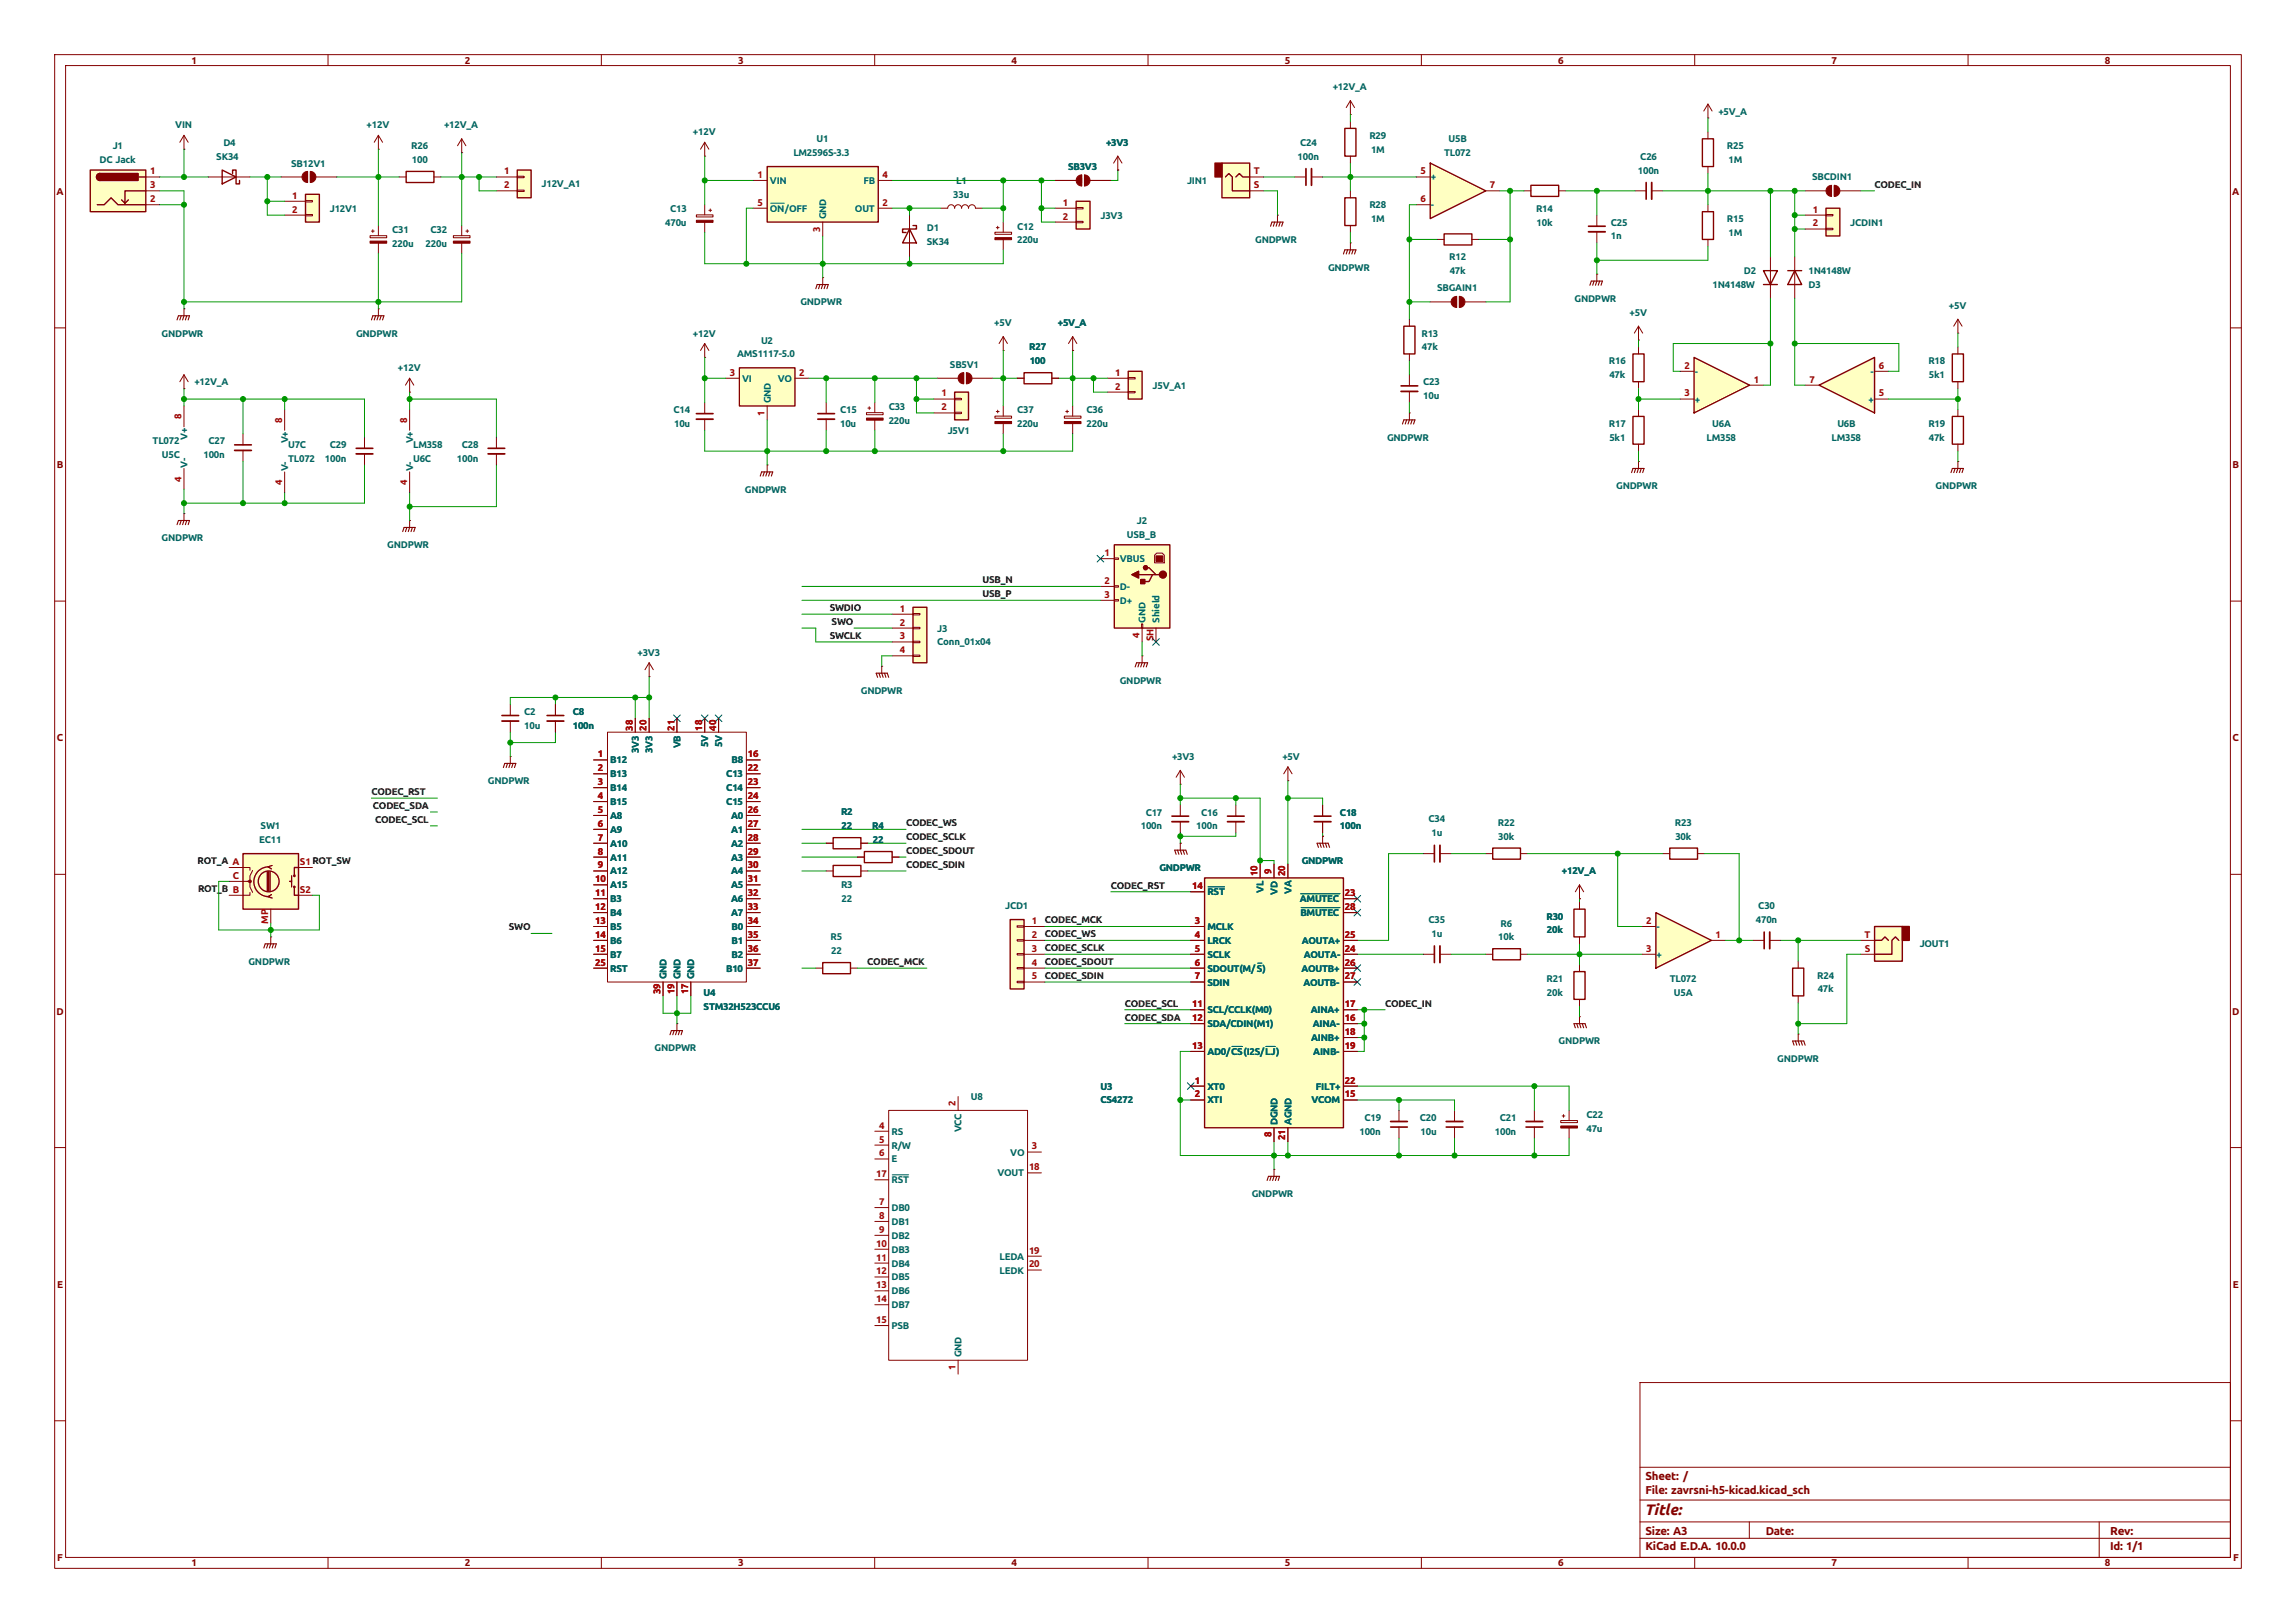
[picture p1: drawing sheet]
<svg xmlns="http://www.w3.org/2000/svg" width="420mm" height="297mm" viewBox="0 0 420 297" stroke-linecap="round" stroke-linejoin="round" font-family="sans-serif">
<defs><g id="words">
<text font-size="2.8" fill="#840000" x="301" y="277.3">Title:</text>
<g font-size="2.1" fill="#840000">
<text x="301" y="273.5">File: zavrsni-h5-kicad.kicad_sch</text>
<text x="301" y="270.8">Sheet: /</text>
<text x="301" y="280.9">Size: A3</text>
<text x="323" y="280.9">Date:</text>
<text x="386" y="280.9">Rev:</text>
<text x="301" y="283.7">KiCad E.D.A. 10.0.0</text>
<text x="386" y="283.7">Id: 1/1</text>
</g>
<g font-size="1.8" fill="#840000">
<text x="35" y="11.7">1</text>
<text x="85" y="11.7">2</text>
<text x="135" y="11.7">3</text>
<text x="185" y="11.7">4</text>
<text x="235" y="11.7">5</text>
<text x="285" y="11.7">6</text>
<text x="335" y="11.7">7</text>
<text x="385" y="11.7">8</text>
<text x="10.3" y="35.7">A</text>
<text x="408.3" y="35.7">A</text>
<text x="10.4" y="85.7">B</text>
<text x="408.4" y="85.7">B</text>
<text x="10.4" y="135.7">C</text>
<text x="408.4" y="135.7">C</text>
<text x="10.3" y="185.7">D</text>
<text x="408.3" y="185.7">D</text>
<text x="10.4" y="235.7">E</text>
<text x="408.4" y="235.7">E</text>
<text x="10.5" y="285.7">F</text>
<text x="35" y="286.7">1</text>
<text x="85" y="286.7">2</text>
<text x="135" y="286.7">3</text>
<text x="185" y="286.7">4</text>
<text x="235" y="286.7">5</text>
<text x="285" y="286.7">6</text>
<text x="335" y="286.7">7</text>
<text x="385" y="286.7">8</text>
<text x="408.5" y="285.7">F</text>
</g>
<g font-size="1.8" fill="#006464">
<text x="243.8" y="16.5">+12V_A</text>
<text x="32.1" y="23.5">VIN</text>
<text x="67.1" y="23.5">+12V</text>
<text x="81.2" y="23.5">+12V_A</text>
<text x="314.3" y="21">+5V_A</text>
<text x="18.2" y="29.8">DC Jack</text>
<text x="20.6" y="27.3">J1</text>
<text x="39.6" y="29.2">SK34</text>
<text x="40.9" y="26.7">D4</text>
<text x="75.2" y="27.3">R26</text>
<text x="75.3" y="29.8">100</text>
<text x="126.8" y="24.8">+12V</text>
<text x="145.1" y="28.6">LM2596S-3.3</text>
<text x="149.4" y="26">U1</text>
<text x="202.3" y="26.7">+3V3</text>
<text x="237.4" y="29.2">100n</text>
<text x="237.8" y="26.7">C24</text>
<text x="250.5" y="25.4">R29</text>
<text x="250.8" y="27.9">1M</text>
<text x="264.2" y="28.6">TL072</text>
<text x="265" y="26">U5B</text>
<text x="300" y="29.2">C26</text>
<text x="315.9" y="27.3">R25</text>
<text x="316.2" y="29.8">1M</text>
<text x="53.3" y="30.5">SB12V1</text>
<text x="99.1" y="34.3">J12V_A1</text>
<text x="140.8" y="33.7">VIN</text>
<text x="157.9" y="33.7">FB</text>
<text x="174.9" y="33.7">L1</text>
<text x="195.4" y="31.1">SB3V3</text>
<text x="217.1" y="33.7">JIN1</text>
<text x="261.7" y="33">+</text>
<text x="299.6" y="31.8">100n</text>
<text x="331.5" y="33">SBCDIN1</text>
<text x="60.3" y="38.7">J12V1</text>
<text x="121.7" y="41.4">470u</text>
<text x="122.6" y="38.8">C13</text>
<text x="140.8" y="38.7">ON/OFF</text>
<text x="151.1" y="40.1" transform="rotate(-90 151.1 40.1)">GND</text>
<text x="156.4" y="38.7">OUT</text>
<text x="174.4" y="36.2">33u</text>
<text x="201.3" y="40">J3V3</text>
<text x="250.5" y="38.1">R28</text>
<text x="250.8" y="40.6">1M</text>
<text x="261.7" y="38.1">-</text>
<text x="281" y="38.7">R14</text>
<text x="281.1" y="41.3">10k</text>
<text x="294.6" y="41.3">C25</text>
<text x="315.9" y="40.6">R15</text>
<text x="338.5" y="41.3">JCDIN1</text>
<text x="71.8" y="45.2">220u</text>
<text x="71.8" y="42.6">C31</text>
<text x="77.9" y="45.2">220u</text>
<text x="78.8" y="42.6">C32</text>
<text x="169.5" y="42.2">D1</text>
<text x="169.5" y="44.8">SK34</text>
<text x="186.1" y="44.5">220u</text>
<text x="186.1" y="42">C12</text>
<text x="229.6" y="44.5">GNDPWR</text>
<text x="265.1" y="47.6">R12</text>
<text x="294.6" y="43.8">1n</text>
<text x="316.2" y="43.2">1M</text>
<text x="242.9" y="49.5">GNDPWR</text>
<text x="262.9" y="53.3">SBGAIN1</text>
<text x="265.2" y="50.2">47k</text>
<text x="313.3" y="52.7">1N4148W</text>
<text x="319" y="50.2">D2</text>
<text x="330.8" y="52.7">D3</text>
<text x="330.8" y="50.2">1N4148W</text>
<text x="146.4" y="55.9">GNDPWR</text>
<text x="181.9" y="59.7">+5V</text>
<text x="193.5" y="59.7">+5V_A</text>
<text x="288" y="55.2">GNDPWR</text>
<text x="298.1" y="57.8">+5V</text>
<text x="356.5" y="56.5">+5V</text>
<text x="29.6" y="61.6">GNDPWR</text>
<text x="65.1" y="61.6">GNDPWR</text>
<text x="126.8" y="61.6">+12V</text>
<text x="134.9" y="65.4">AMS1117-5.0</text>
<text x="139.2" y="62.9">U2</text>
<text x="188.3" y="64.1">R27</text>
<text x="260" y="61.6">R13</text>
<text x="260.1" y="64.1">47k</text>
<text x="35.6" y="70.5">+12V_A</text>
<text x="72.8" y="67.9">+12V</text>
<text x="135.8" y="69.9">VI</text>
<text x="142.3" y="69.9">VO</text>
<text x="173.8" y="67.3">SB5V1</text>
<text x="188.4" y="66.7">100</text>
<text x="210.8" y="71.1">J5V_A1</text>
<text x="260.3" y="70.5">C23</text>
<text x="294.3" y="66.7">R16</text>
<text x="294.4" y="69.2">47k</text>
<text x="310" y="68.6">-</text>
<text x="342.2" y="68.6">-</text>
<text x="352.7" y="66.7">R18</text>
<text x="352.8" y="69.2">5k1</text>
<text x="123.2" y="75.6">C14</text>
<text x="141" y="73.8" transform="rotate(-90 141 73.8)">GND</text>
<text x="153.7" y="75.6">C15</text>
<text x="162.6" y="77.6">220u</text>
<text x="162.6" y="75">C33</text>
<text x="186.1" y="75.7">C37</text>
<text x="198.8" y="75.7">C36</text>
<text x="260.3" y="73">10u</text>
<text x="310" y="73.7">+</text>
<text x="341.8" y="73.7">+</text>
<text x="27.9" y="81.3">TL072</text>
<text x="29.6" y="83.8">U5C</text>
<text x="34.3" y="80.5" transform="rotate(-90 34.3 80.5)">V+</text>
<text x="37.2" y="83.8">100n</text>
<text x="38.1" y="81.3">C27</text>
<text x="52.7" y="81.9">U7C</text>
<text x="52.7" y="81.2" transform="rotate(-90 52.7 81.2)">V+</text>
<text x="60.3" y="81.9">C29</text>
<text x="75.6" y="81.9">LM358</text>
<text x="75.6" y="81.2" transform="rotate(-90 75.6 81.2)">V+</text>
<text x="84.5" y="81.9">C28</text>
<text x="123.3" y="78.1">10u</text>
<text x="153.7" y="78.1">10u</text>
<text x="173.4" y="79.4">J5V1</text>
<text x="186.1" y="78.2">220u</text>
<text x="198.8" y="78.2">220u</text>
<text x="253.7" y="80.6">GNDPWR</text>
<text x="294.3" y="78.1">R17</text>
<text x="294.4" y="80.6">5k1</text>
<text x="312.2" y="80.6">LM358</text>
<text x="313.2" y="78.1">U6A</text>
<text x="335" y="80.6">LM358</text>
<text x="336.1" y="78.1">U6B</text>
<text x="352.7" y="78.1">R19</text>
<text x="352.8" y="80.6">47k</text>
<text x="34.3" y="85.6" transform="rotate(-90 34.3 85.6)">V-</text>
<text x="52.7" y="84.5">TL072</text>
<text x="52.7" y="86.2" transform="rotate(-90 52.7 86.2)">V-</text>
<text x="59.4" y="84.5">100n</text>
<text x="75.6" y="84.5">U6C</text>
<text x="75.6" y="86.2" transform="rotate(-90 75.6 86.2)">V-</text>
<text x="83.6" y="84.5">100n</text>
<text x="295.6" y="89.5">GNDPWR</text>
<text x="354.1" y="89.5">GNDPWR</text>
<text x="136.3" y="90.2">GNDPWR</text>
<text x="207.9" y="95.9">J2</text>
<text x="29.6" y="99.1">GNDPWR</text>
<text x="70.8" y="100.3">GNDPWR</text>
<text x="206.1" y="98.4">USB_B</text>
<text x="204.9" y="102.9">VBUS</text>
<text x="204.9" y="108">D-</text>
<text x="204.9" y="110.5">D+</text>
<text x="209.6" y="113.9" transform="rotate(-90 209.6 113.9)">GND</text>
<text x="212.1" y="113.9" transform="rotate(-90 212.1 113.9)">Shield</text>
<text x="171.4" y="118.1">Conn_01x04</text>
<text x="171.4" y="115.6">J3</text>
<text x="116.6" y="120">+3V3</text>
<text x="204.8" y="125.1">GNDPWR</text>
<text x="95.9" y="130.8">C2</text>
<text x="104.8" y="130.8">C8</text>
<text x="157.5" y="127">GNDPWR</text>
<text x="95.9" y="133.4">10u</text>
<text x="104.8" y="133.4">100n</text>
<text x="116.8" y="137.8" transform="rotate(-90 116.8 137.8)">3V3</text>
<text x="119.4" y="137.8" transform="rotate(-90 119.4 137.8)">3V3</text>
<text x="124.5" y="137" transform="rotate(-90 124.5 137)">VB</text>
<text x="129.5" y="136.8" transform="rotate(-90 129.5 136.8)">5V</text>
<text x="132.1" y="136.8" transform="rotate(-90 132.1 136.8)">5V</text>
<text x="89.3" y="143.5">GNDPWR</text>
<text x="111.6" y="139.7">B12</text>
<text x="111.6" y="142.2">B13</text>
<text x="132.9" y="142.2">C13</text>
<text x="133.8" y="139.7">B8</text>
<text x="214.4" y="139.1">+3V3</text>
<text x="234.6" y="139.1">+5V</text>
<text x="111.6" y="144.8">B14</text>
<text x="111.6" y="147.3">B15</text>
<text x="111.6" y="149.9">A8</text>
<text x="132.9" y="144.8">C14</text>
<text x="132.9" y="147.3">C15</text>
<text x="133.7" y="149.9">A0</text>
<text x="153.8" y="149.2">R2</text>
<text x="209.6" y="149.2">C17</text>
<text x="219.7" y="149.2">C16</text>
<text x="245.1" y="149.2">C18</text>
<text x="47.4" y="154.3">EC11</text>
<text x="47.7" y="151.8">SW1</text>
<text x="111.6" y="152.4">A9</text>
<text x="111.6" y="154.9">A10</text>
<text x="133.7" y="152.4">A1</text>
<text x="133.7" y="154.9">A2</text>
<text x="153.9" y="151.8">22</text>
<text x="159.6" y="151.8">R4</text>
<text x="159.7" y="154.3">22</text>
<text x="208.7" y="151.8">100n</text>
<text x="218.8" y="151.8">100n</text>
<text x="245.1" y="151.8">100n</text>
<text x="261.3" y="150.5">C34</text>
<text x="261.9" y="153">1u</text>
<text x="274" y="151.1">R22</text>
<text x="274.1" y="153.7">30k</text>
<text x="306.4" y="151.1">R23</text>
<text x="306.5" y="153.7">30k</text>
<text x="111.6" y="157.5">A11</text>
<text x="111.6" y="160">A12</text>
<text x="133.7" y="157.5">A3</text>
<text x="133.7" y="160">A4</text>
<text x="212.1" y="159.4">GNDPWR</text>
<text x="238.1" y="158.1">GNDPWR</text>
<text x="285.7" y="160">+12V_A</text>
<text x="111.6" y="162.6">A15</text>
<text x="111.6" y="165.1">B3</text>
<text x="111.6" y="167.6">B4</text>
<text x="133.7" y="162.6">A5</text>
<text x="133.7" y="165.1">A6</text>
<text x="133.7" y="167.6">A7</text>
<text x="153.8" y="162.6">R3</text>
<text x="153.9" y="165.1">22</text>
<text x="183.9" y="166.4">JCD1</text>
<text x="220.9" y="163.8">RST</text>
<text x="231.1" y="163.4" transform="rotate(-90 231.1 163.4)">VL</text>
<text x="233.7" y="163.8" transform="rotate(-90 233.7 163.8)">VD</text>
<text x="236.2" y="163.6" transform="rotate(-90 236.2 163.6)">VA</text>
<text x="237.8" y="165.1">AMUTEC</text>
<text x="237.9" y="167.6">BMUTEC</text>
<text x="321.6" y="166.4">C30</text>
<text x="111.6" y="170.2">B5</text>
<text x="111.6" y="172.7">B6</text>
<text x="133.8" y="170.2">B0</text>
<text x="133.8" y="172.7">B1</text>
<text x="151.9" y="172.1">R5</text>
<text x="220.9" y="170.2">MCLK</text>
<text x="220.9" y="172.7">LRCK</text>
<text x="238.1" y="172.7">AOUTA+</text>
<text x="261.3" y="168.9">C35</text>
<text x="261.9" y="171.5">1u</text>
<text x="274.1" y="172.1">10k</text>
<text x="274.5" y="169.5">R6</text>
<text x="282.9" y="168.3">R30</text>
<text x="283" y="170.8">20k</text>
<text x="303" y="170.2">-</text>
<text x="321.2" y="168.9">470n</text>
<text x="351.2" y="173.4">JOUT1</text>
<text x="45.4" y="176.5">GNDPWR</text>
<text x="111.6" y="175.3">B7</text>
<text x="111.6" y="177.8">RST</text>
<text x="121.9" y="179.2" transform="rotate(-90 121.9 179.2)">GND</text>
<text x="124.5" y="179.2" transform="rotate(-90 124.5 179.2)">GND</text>
<text x="127" y="179.2" transform="rotate(-90 127 179.2)">GND</text>
<text x="132.8" y="177.8">B10</text>
<text x="133.8" y="175.3">B2</text>
<text x="152" y="174.6">22</text>
<text x="220.9" y="175.3">SCLK</text>
<text x="220.9" y="177.8">SDOUT(M/S)</text>
<text x="238.1" y="177.8">AOUTB+</text>
<text x="238.5" y="175.3">AOUTA-</text>
<text x="282.9" y="179.7">R21</text>
<text x="303" y="175.3">+</text>
<text x="305.4" y="179.7">TL072</text>
<text x="332.4" y="179.1">R24</text>
<text x="128.7" y="182.2">U4</text>
<text x="128.7" y="184.8">STM32H523CCU6</text>
<text x="220.9" y="180.3">SDIN</text>
<text x="220.9" y="185.4">SCL/CCLK(M0)</text>
<text x="238.4" y="180.3">AOUTB-</text>
<text x="239.8" y="185.4">AINA+</text>
<text x="283" y="182.2">20k</text>
<text x="306.2" y="182.2">U5A</text>
<text x="332.5" y="181.6">47k</text>
<text x="220.9" y="188">SDA/CDIN(M1)</text>
<text x="239.9" y="190.5">AINB+</text>
<text x="240.2" y="188">AINA-</text>
<text x="285.1" y="191.1">GNDPWR</text>
<text x="119.7" y="192.4">GNDPWR</text>
<text x="220.9" y="193">AD0/CS(I2S/LJ)</text>
<text x="240.2" y="193">AINB-</text>
<text x="325.1" y="194.3">GNDPWR</text>
<text x="177.6" y="201.3">U8</text>
<text x="201.3" y="201.9">CS4272</text>
<text x="201.3" y="199.4">U3</text>
<text x="220.9" y="199.4">XT0</text>
<text x="220.9" y="201.9">XTI</text>
<text x="239.9" y="201.9">VCOM</text>
<text x="240.7" y="199.4">FILT+</text>
<text x="163.1" y="207.6">RS</text>
<text x="175.9" y="207.2" transform="rotate(-90 175.9 207.2)">VCC</text>
<text x="233.7" y="205.9" transform="rotate(-90 233.7 205.9)">DGND</text>
<text x="236.2" y="205.9" transform="rotate(-90 236.2 205.9)">AGND</text>
<text x="248.7" y="207.7">100n</text>
<text x="249.6" y="205.1">C19</text>
<text x="259.7" y="205.1">C20</text>
<text x="259.8" y="207.7">10u</text>
<text x="273.4" y="207.7">100n</text>
<text x="274.3" y="205.1">C21</text>
<text x="290.2" y="204.6">C22</text>
<text x="290.2" y="207.1">47u</text>
<text x="163.1" y="210.2">R/W</text>
<text x="163.1" y="212.7">E</text>
<text x="182.5" y="215.3">VOUT</text>
<text x="184.8" y="211.5">VO</text>
<text x="163.1" y="221.6">DB0</text>
<text x="163.1" y="216.5">RST</text>
<text x="229" y="219.1">GNDPWR</text>
<text x="163.1" y="224.2">DB1</text>
<text x="163.1" y="226.7">DB2</text>
<text x="163.1" y="229.2">DB3</text>
<text x="163.1" y="231.8">DB4</text>
<text x="182.8" y="230.5">LEDA</text>
<text x="182.8" y="233">LEDK</text>
<text x="163.1" y="234.3">DB5</text>
<text x="163.1" y="236.9">DB6</text>
<text x="163.1" y="239.4">DB7</text>
<text x="163.1" y="243.2">PSB</text>
<text x="175.9" y="248.4" transform="rotate(-90 175.9 248.4)">GND</text>
</g>
<g font-size="1.8" fill="#a90000">
<text x="27.4" y="31.9">1</text>
<text x="27.4" y="34.5">3</text>
<text x="92.2" y="31.9">1</text>
<text x="92.2" y="34.5">2</text>
<text x="138.6" y="32.6">1</text>
<text x="161.4" y="32.6">4</text>
<text x="229.3" y="31.9">T</text>
<text x="229.4" y="34.5">S</text>
<text x="259.8" y="31.9">5</text>
<text x="272.5" y="34.5">7</text>
<text x="27.4" y="37">2</text>
<text x="53.5" y="36.4">1</text>
<text x="53.5" y="38.9">2</text>
<text x="138.6" y="37.6">5</text>
<text x="161.4" y="37.6">2</text>
<text x="194.4" y="37.6">1</text>
<text x="194.4" y="40.2">2</text>
<text x="259.8" y="37">6</text>
<text x="331.6" y="38.9">1</text>
<text x="331.6" y="41.4">2</text>
<text x="150" y="42.4" transform="rotate(-90 150 42.4)">3</text>
<text x="133.5" y="68.7">3</text>
<text x="146.2" y="68.7">2</text>
<text x="204" y="68.7">1</text>
<text x="204" y="71.3">2</text>
<text x="308.1" y="67.5">2</text>
<text x="320.8" y="70">1</text>
<text x="331" y="70">7</text>
<text x="343.7" y="67.5">6</text>
<text x="33.2" y="76.7" transform="rotate(-90 33.2 76.7)">8</text>
<text x="51.6" y="77.3" transform="rotate(-90 51.6 77.3)">8</text>
<text x="74.5" y="77.3" transform="rotate(-90 74.5 77.3)">8</text>
<text x="139.9" y="76.1" transform="rotate(-90 139.9 76.1)">1</text>
<text x="172.2" y="72.6">1</text>
<text x="172.2" y="75.1">2</text>
<text x="308.1" y="72.6">3</text>
<text x="343.7" y="72.6">5</text>
<text x="33.2" y="88.1" transform="rotate(-90 33.2 88.1)">4</text>
<text x="51.6" y="88.8" transform="rotate(-90 51.6 88.8)">4</text>
<text x="74.5" y="88.8" transform="rotate(-90 74.5 88.8)">4</text>
<text x="202.1" y="101.8">1</text>
<text x="202.1" y="106.8">2</text>
<text x="164.6" y="111.9">1</text>
<text x="202.1" y="109.4">3</text>
<text x="164.6" y="114.5">2</text>
<text x="164.6" y="117">3</text>
<text x="164.6" y="119.5">4</text>
<text x="208.4" y="116.7" transform="rotate(-90 208.4 116.7)">4</text>
<text x="211" y="117.4" transform="rotate(-90 211 117.4)">SH</text>
<text x="115.7" y="133.7" transform="rotate(-90 115.7 133.7)">38</text>
<text x="118.3" y="133.7" transform="rotate(-90 118.3 133.7)">20</text>
<text x="123.4" y="133.7" transform="rotate(-90 123.4 133.7)">21</text>
<text x="128.4" y="133.7" transform="rotate(-90 128.4 133.7)">18</text>
<text x="131" y="133.7" transform="rotate(-90 131 133.7)">40</text>
<text x="109.4" y="138.6">1</text>
<text x="109.4" y="141.1">2</text>
<text x="109.4" y="143.7">3</text>
<text x="136.8" y="138.6">16</text>
<text x="136.8" y="141.1">22</text>
<text x="136.8" y="143.7">23</text>
<text x="109.4" y="146.2">4</text>
<text x="109.4" y="148.8">5</text>
<text x="136.8" y="146.2">24</text>
<text x="136.8" y="148.8">26</text>
<text x="109.4" y="151.3">6</text>
<text x="109.4" y="153.8">7</text>
<text x="136.8" y="151.3">27</text>
<text x="136.8" y="153.8">28</text>
<text x="42.6" y="160.8">C</text>
<text x="54.9" y="158.3">S1 ROT_SW</text>
<text x="108.9" y="161.5">10</text>
<text x="109.4" y="156.4">8</text>
<text x="109.4" y="158.9">9</text>
<text x="136.8" y="156.4">29</text>
<text x="136.8" y="158.9">30</text>
<text x="136.8" y="161.5">31</text>
<text x="230" y="160.4" transform="rotate(-90 230 160.4)">10</text>
<text x="232.6" y="159.9" transform="rotate(-90 232.6 159.9)">9</text>
<text x="235.1" y="160.4" transform="rotate(-90 235.1 160.4)">20</text>
<text x="54.9" y="163.4">S2</text>
<text x="108.9" y="164">11</text>
<text x="108.9" y="166.5">12</text>
<text x="136.8" y="164">32</text>
<text x="136.8" y="166.5">33</text>
<text x="218.1" y="162.7">14</text>
<text x="246" y="164">23</text>
<text x="246" y="166.5">28</text>
<text x="49.1" y="169" transform="rotate(-90 49.1 169)">MP</text>
<text x="108.9" y="169.1">13</text>
<text x="108.9" y="171.6">14</text>
<text x="136.8" y="169.1">34</text>
<text x="136.8" y="171.6">35</text>
<text x="188.7" y="169.1">1</text>
<text x="188.7" y="171.6">2</text>
<text x="218.6" y="169.1">3</text>
<text x="218.6" y="171.6">4</text>
<text x="246" y="171.6">25</text>
<text x="301.1" y="169.1">2</text>
<text x="313.8" y="171.6">1</text>
<text x="341.1" y="171.6">T</text>
<text x="108.9" y="174.2">15</text>
<text x="108.9" y="176.7">25</text>
<text x="136.8" y="174.2">36</text>
<text x="136.8" y="176.7">37</text>
<text x="188.7" y="174.2">3</text>
<text x="188.7" y="176.7">4</text>
<text x="188.7" y="179.2">5</text>
<text x="218.6" y="174.2">5</text>
<text x="218.6" y="176.7">6</text>
<text x="218.6" y="179.2">7</text>
<text x="246" y="174.2">24</text>
<text x="246" y="176.7">26</text>
<text x="246" y="179.2">27</text>
<text x="301.1" y="174.2">3</text>
<text x="341.1" y="174.2">S</text>
<text x="120.8" y="182" transform="rotate(-90 120.8 182)">39</text>
<text x="123.4" y="182" transform="rotate(-90 123.4 182)">19</text>
<text x="125.9" y="182" transform="rotate(-90 125.9 182)">17</text>
<text x="218.1" y="184.3">11</text>
<text x="246" y="184.3">17</text>
<text x="218.1" y="186.9">12</text>
<text x="218.1" y="191.9">13</text>
<text x="246" y="186.9">16</text>
<text x="246" y="189.4">18</text>
<text x="246" y="191.9">19</text>
<text x="174.8" y="202.4" transform="rotate(-90 174.8 202.4)">2</text>
<text x="218.6" y="198.3">1</text>
<text x="218.6" y="200.8">2</text>
<text x="246" y="200.8">15</text>
<text x="246" y="198.3">22</text>
<text x="160.8" y="206.5">4</text>
<text x="160.8" y="209.1">5</text>
<text x="232.6" y="208.1" transform="rotate(-90 232.6 208.1)">8</text>
<text x="235.1" y="208.6" transform="rotate(-90 235.1 208.6)">21</text>
<text x="160.3" y="215.4">17</text>
<text x="160.8" y="211.6">6</text>
<text x="188.2" y="214.2">18</text>
<text x="188.7" y="210.4">3</text>
<text x="160.8" y="220.5">7</text>
<text x="160.8" y="223.1">8</text>
<text x="160.8" y="225.6">9</text>
<text x="160.3" y="228.1">10</text>
<text x="160.3" y="230.7">11</text>
<text x="160.3" y="233.2">12</text>
<text x="188.2" y="229.4">19</text>
<text x="188.2" y="231.9">20</text>
<text x="160.3" y="235.8">13</text>
<text x="160.3" y="238.3">14</text>
<text x="160.3" y="242.1">15</text>
<text x="174.8" y="250.7" transform="rotate(-90 174.8 250.7)">1</text>
</g>
<g font-size="1.8" fill="#0f0f0f">
<text x="342.9" y="34.4">CODEC_IN</text>
<text x="179.7" y="106.7">USB_N</text>
<text x="151.8" y="111.8">SWDIO</text>
<text x="179.7" y="109.3">USB_P</text>
<text x="151.8" y="116.9">SWCLK</text>
<text x="152.1" y="114.4">SWO</text>
<text x="67.9" y="145.5">CODEC_RST</text>
<text x="68.2" y="148">CODEC_SDA</text>
<text x="68.6" y="150.6">CODEC_SCL</text>
<text x="165.7" y="151.2">CODEC_WS</text>
<text x="165.7" y="153.7">CODEC_SCLK</text>
<text x="36.1" y="158.2">ROT_A A</text>
<text x="165.7" y="156.3">CODEC_SDOUT</text>
<text x="165.7" y="158.8">CODEC_SDIN</text>
<text x="36.2" y="163.3">ROT_B B</text>
<text x="203.2" y="162.6">CODEC_RST</text>
<text x="93.1" y="170.2">SWO</text>
<text x="191.1" y="171.5">CODEC_WS</text>
<text x="191.1" y="169">CODEC_MCK</text>
<text x="158.6" y="176.6">CODEC_MCK</text>
<text x="191.1" y="179.1">CODEC_SDIN</text>
<text x="191.1" y="174.1">CODEC_SCLK</text>
<text x="191.1" y="176.6">CODEC_SDOUT</text>
<text x="205.7" y="184.2">CODEC_SCL</text>
<text x="253.4" y="184.2">CODEC_IN</text>
<text x="205.7" y="186.8">CODEC_SDA</text>
</g>
</g></defs>
<g fill="none" stroke="#840000" stroke-width=".18">
<path d="M10 10h400v277h-400zM12 12h396v273h-396zM60 10v2M110 10v2M160 10v2M210 10v2M260 10v2M310 10v2M360 10v2M312.4 24.1v1.3M312.4 30.5v1.3M10 60h2"/>
<path d="M408 60h2M10 110h2M408 110h2M10 160h2M408 160h2M10 210h2M408 210h2M300 253h108v32h-108zM10 260h2M300 278.5h108M300 274.5h108M300 268.5h108"/>
<path d="M320 278.5v3M384 278.5v6.5M408 260h2M60 285v2M110 285v2M160 285v2M210 285v2M260 285v2M300 281.5h108M310 285v2M360 285v2"/>
</g>
<path d="M311.4 25.4h2v5.1h-2z" fill="none" stroke="#840000" stroke-width=".25"/>
<path d="M334 38.1h2.5v5.1h-2.5z" fill="#ffffc2"/>
<path d="M334 38.1h2.5v5.1h-2.5z" fill="none" stroke="#840000" stroke-width=".25"/>
<path d="M330.2 39.4h3.8M334 39.2h1.3v.3h-1.3zM330.2 41.9h3.8M334 41.8h1.3v.2h-1.3zM226.1 147.3v2.1M226.1 150.4v2" fill="none" stroke="#840000" stroke-width=".18"/>
<path d="M224.5 149.4h3.1" fill="none" stroke="#840000" stroke-width=".3"/>
<path d="M224.5 150.4h3.1" fill="none" stroke="#840000" stroke-width=".33"/>
<path d="M196.8 36.8h2.6v5.1h-2.6z" fill="#ffffc2"/>
<path d="M196.8 36.8h2.6v5.1h-2.6z" fill="none" stroke="#840000" stroke-width=".25"/>
<path d="M193 38.1h3.8M193 33h3.8M196.8 38h1.3v.2h-1.3zM197.9 32v2M198.4 32v2M199.4 33h3.8M193 40.6h3.8M196.8 40.5h1.3v.3h-1.3zM196.2 64.1h.1M196.2 61.6l-.7 1.3M196.2 61.6l.8 1.3M196.2 61.6v2.5" fill="none" stroke="#840000" stroke-width=".18"/>
<g fill="#840000" stroke="#840000" stroke-width=".18">
<path d="M197.1 32.3l.8-.3v2a1.02 1.02 0 0 1-1-.6 1.02 1.02 0 0 1 .2-1.1z"/>
<path d="M198.4 32a1.02 1.02 0 0 1 1 1 1.02 1.02 0 0 1-1 1z"/>
</g>
<path d="M135.3 67.3h10.1v7h-10.1z" fill="#ffffc2"/>
<path d="M135.3 67.3h10.1v7h-10.1zM298.7 76.2h2v5.1h-2zM357.1 64.8h2.1v5.1h-2.1z" fill="none" stroke="#840000" stroke-width=".25"/>
<g fill="none" stroke="#840000" stroke-width=".18">
<path d="M172.1 38.1h1.3a.64 .64 0 0 1 .6-.6 .64 .64 0 0 1 .6 .6 .64 .64 0 0 1 .7-.6 .64 .64 0 0 1 .6 .6 .64 .64 0 0 1 .6-.6 .64 .64 0 0 1 .7 .6 .64 .64 0 0 1 .6-.6 .64 .64 0 0 1 .6 .6h1.3M182 42.5h3v.4h-3zM182.2 41.7h.6M182.5 41.4v.5M183.5 40.6v1.9M183.5 43.9v1.8M358.1 58.4l-.7 1.3M358.1 58.4l.8 1.3M358.1 58.4v2.6M132.7 69.2h2.6M140.3 74.3v2.5M145.4 69.2h2.6"/>
<path d="M194.7 76.1h3v.4h-3zM194.9 75.3h.6M195.2 75.1v.5M196.2 74.3v1.8M196.2 77.5v1.9M299.7 74.9v1.3M358.1 61h.1M358.1 63.5v1.3M358.1 69.9v1.2M299.7 84.5h.1M299.7 81.3v1.3M299.7 84.5v1.2"/>
<path d="M215.9 154.3h.1M215.9 147.3v2.1M215.9 150.4v2M215.9 154.3v1.3M241.9 153h.1M241.9 153v1.3"/>
</g>
<path d="M298.4 86.5l.3-.8h2l-.2 .8M299.2 85.7l-.2 .8M299.7 85.7l-.2 .8M300.2 85.7l-.2 .8M215.1 156.3l-.2-.7h2l.3 .7M215.4 155.6l.2 .7M215.9 155.6l.3 .7M216.4 155.6l.3 .7M241.2 155.1l-.3-.8h2.1l.2 .8M241.4 154.3l.3 .8M241.9 154.3l.3 .8M242.4 154.3l.3 .8" fill="none" stroke="#840000" stroke-width=".2"/>
<path d="M214.4 149.4h3" fill="none" stroke="#840000" stroke-width=".3"/>
<path d="M214.4 150.4h3" fill="none" stroke="#840000" stroke-width=".33"/>
<g fill="#840000" stroke="#840000" stroke-width=".18">
<path d="M182 43.5h3v.4h-3z"/>
<path d="M194.7 77.1h3v.4h-3z"/>
</g>
<path d="M206.4 67.9h2.5v5.1h-2.5z" fill="#ffffc2"/>
<path d="M206.4 67.9h2.5v5.1h-2.5z" fill="none" stroke="#840000" stroke-width=".25"/>
<path d="M202.6 69.2h3.8M202.6 71.8h3.8M206.4 69.1h1.2v.2h-1.2zM206.4 71.6h1.2v.3h-1.2z" fill="none" stroke="#840000" stroke-width=".18"/>
<path d="M203.8 99.7h10.2v15.2h-10.2z" fill="#ffffc2"/>
<path d="M203.8 99.7h10.2v15.2h-10.2zM208.3 105.2h2.5M209.5 103.9h.7l1.3 1.3h.6M211.5 105.2h-.7l-.6 1.2h-1.3" fill="none" stroke="#840000" stroke-width=".25"/>
<path d="M201.3 102.2h2.5M201.3 107.3h2.5M201.3 109.9h2.5M203.8 102.1h.8v.3h-.8zM203.8 107.2h.8v.2h-.8zM203.8 109.7h.8v.3h-.8zM208.8 114.2h.2v.7h-.2zM208.9 114.9v2.6M211.5 114.9v2.6M211.6 101.2h1l.4 .4v1.4h-1.8v-1.4z" fill="none" stroke="#840000" stroke-width=".18"/>
<path d="M211.5 101.7h1.2v1h-1.2z" fill="#840000" stroke="#840000" stroke-width=".18"/>
<g fill="#840000" stroke="#840000" stroke-width=".25">
<path d="M208.7 106h.7v.8h-.7z"/>
<path d="M207 105.2l1.3-.7v1.3z"/>
<circle cx="212.7" cy="105.2" r=".63"/>
<circle cx="209.6" cy="103.9" r=".38"/>
</g>
<path d="M220.3 160.7h25.4v45.7h-25.4z" fill="#ffffc2"/>
<path d="M220.3 160.7h25.4v45.7h-25.4z" fill="none" stroke="#840000" stroke-width=".25"/>
<g fill="none" stroke="#840000" stroke-width=".18">
<path d="M230.5 158.1v2.6M233 158.1v2.6M235.6 158.1v2.6M217.8 169.5h2.5M217.8 172.1h2.5M217.8 174.6h2.5M217.8 177.2h2.5M217.8 179.7h2.5M217.8 163.2h2.5M245.7 172.1h2.6M245.7 174.6h2.6M245.7 177.2h2.6"/>
<path d="M245.7 179.7h2.6M245.7 164.5h2.6M245.7 167h2.6M217.8 198.8h2.5M217.8 184.8h2.5M217.8 187.3h2.5M217.8 192.4h2.5M245.7 198.8h2.6M245.7 184.8h2.6M245.7 187.3h2.6M245.7 192.4h2.6M245.7 189.9h2.6"/>
<path d="M217.8 201.3h2.5M233 206.4v2.5M235.6 206.4v2.5M245.7 201.3h2.6"/>
</g>
<path d="M221 162.3h3M230 176.3h.8M237.9 163.6h7.2M238 166.1h7.1M225.4 191.5h1.9M231.5 191.5h1.8" fill="none" stroke="#006464" stroke-width=".18"/>
<path d="M140.3 30.5h20.4v10.1h-20.4z" fill="#ffffc2"/>
<path d="M140.3 30.5h20.4v10.1h-20.4z" fill="none" stroke="#840000" stroke-width=".25"/>
<g fill="none" stroke="#840000" stroke-width=".18">
<path d="M137.8 33h2.5M137.8 38.1h2.5M160.7 33h2.5M160.7 38.1h2.5M67.7 43.1h3v.4h-3zM67.9 42.3h.6M68.2 42v.5M69.2 41.3v1.8M69.2 44.5v1.9M82.9 43.1h3.1v.4h-3.1zM84.5 41.3v1.8M84.5 44.5v1.9"/>
<path d="M85.2 42.3h.5M85.5 42v.5M150.5 40.6v2.6M160 207h2.6M160 209.6h2.6M160 212.1h2.6M160 215.9h2.6M162.6 203.2h25.4v45.7h-25.4zM175.3 200.7v2.5M188 210.8h2.5M188 214.6h2.5M160 221h2.6"/>
<path d="M160 223.5h2.6M160 226.1h2.6M160 228.6h2.6M160 231.1h2.6M160 233.7h2.6M160 236.2h2.6M160 238.8h2.6M188 229.9h2.5M188 232.4h2.5M160 242.6h2.6M175.3 248.9v2.6"/>
</g>
<path d="M141 37.2h2.5M163.2 215h3" fill="none" stroke="#006464" stroke-width=".18"/>
<g fill="#840000" stroke="#840000" stroke-width=".18">
<path d="M67.7 44.1h3v.4h-3z"/>
<path d="M82.9 44.1h3.1v.4h-3.1z"/>
</g>
<path d="M223.5 29.8h5.1v6.4h-5.1z" fill="#ffffc2"/>
<path d="M222.2 29.8h1.3v2.6h-1.3z" fill="#840000" stroke="#840000" stroke-width=".25"/>
<path d="M223.5 29.8h5.1v6.4h-5.1zM224.2 32.4l.6-.6 .6 .6v2.5h3.2M226.1 32.4l.6-.6 .6 .6h1.3" fill="none" stroke="#840000" stroke-width=".25"/>
<path d="M204.5 31.1h.1M204.5 28.6l-.8 1.2M204.5 28.6l.7 1.2M204.5 28.6v2.5M228.6 34.9h2.5M228.6 32.4h2.5M233.7 39.4h.1M233.7 39.4v1.2" fill="none" stroke="#840000" stroke-width=".18"/>
<path d="M232.4 41.4l.3-.8h2l-.3 .8M233.2 40.6l-.3 .8M233.7 40.6l-.3 .8M234.2 40.6l-.3 .8" fill="none" stroke="#840000" stroke-width=".2"/>
<path d="M184.8 168.3h2.5v12.7h-2.5z" fill="#ffffc2"/>
<path d="M184.8 168.3h2.5v12.7h-2.5zM287.9 166.4h2v5.1h-2z" fill="none" stroke="#840000" stroke-width=".25"/>
<g fill="none" stroke="#840000" stroke-width=".18">
<path d="M182 76.1h3v.4h-3zM182.2 75.3h.6M182.5 75.1v.5M183.5 64.1h.1M183.5 61.6v2.5M183.5 74.3v1.8M183.5 77.5v1.9M183.5 61.6l-.7 1.3M183.5 61.6l.8 1.3M186.1 169.4h1.2v.3h-1.2zM186.1 172h1.2v.2h-1.2zM186.1 174.5h1.2v.3h-1.2z"/>
<path d="M186.1 177h1.2v.3h-1.2zM186.1 179.6h1.2v.2h-1.2zM187.3 169.5h3.8M187.3 172.1h3.8M187.3 174.6h3.8M187.3 177.2h3.8M187.3 179.7h3.8M288.9 165.1v1.3M288.9 171.5v1.2M233 214h.1M233 214v1.3"/>
</g>
<path d="M231.8 216l.2-.7h2.1l-.3 .7M232.5 215.3l-.2 .7M233 215.3l-.2 .7M233.6 215.3l-.3 .7" fill="none" stroke="#840000" stroke-width=".2"/>
<path d="M182 77.1h3v.4h-3z" fill="#840000" stroke="#840000" stroke-width=".18"/>
<path d="M174.6 71.8h2.6v5h-2.6z" fill="#ffffc2"/>
<path d="M74.3 31.4h5.1v2h-5.1zM311.4 38.7h2v5.1h-2zM166.4 41.9l1.2 2.6h-2.5zM167 41.3h.6v.6h-2.5v.6h.6M174.6 71.8h2.6v5h-2.6zM187.3 68.2h5.1v2h-5.1zM273 155.2h5.1v2h-5.1zM273 173.6h5.1v2h-5.1zM287.9 177.8h2v5.1h-2z" fill="none" stroke="#840000" stroke-width=".25"/>
<g fill="none" stroke="#840000" stroke-width=".18">
<path d="M69.2 27.3h.1M69.2 24.8l-.7 1.2M69.2 24.8l.8 1.2M69.2 24.8v2.5M73 32.4h1.3M79.4 32.4h1.2M84.5 27.9h.1M84.5 25.4l-.8 1.3M84.5 25.4l.7 1.3M84.5 25.4v2.5M166.4 39.4v7.6M312.4 37.5v1.2"/>
<path d="M312.4 43.8v1.3M128.9 65.4h.1M128.9 62.9l-.8 1.2M128.9 62.9l.8 1.2M128.9 62.9v2.5M128.9 73.7v2M128.9 76.7v2M170.8 73h3.8M170.8 75.6h3.8M171.4 69.2h3.9M174.6 72.9h1.3v.3h-1.3zM174.6 75.4h1.3v.3h-1.3z"/>
<path d="M176.3 68.2v2M176.8 68.2v2M177.8 69.2h3.8M186.1 69.2h1.2M192.4 69.2h1.3M271.8 156.2h1.2M278.1 156.2h1.3M271.8 174.6h1.2M278.1 174.6h1.3M288.9 164.5h.1M288.9 161.9l-.7 1.3M288.9 161.9l.8 1.3"/>
<path d="M288.9 161.9v2.6M288.9 176.5v1.3M288.9 186.1h.1M288.9 182.9v1.3M288.9 186.1v1.2M255.9 203.2v2M255.9 206.2v2.1"/>
</g>
<g fill="#840000" stroke="#840000" stroke-width=".18">
<path d="M175.6 68.5l.7-.3v2a1.02 1.02 0 0 1-1-.6 1.02 1.02 0 0 1 .3-1.1z"/>
<path d="M176.8 68.2a1.02 1.02 0 0 1 1 1 1.02 1.02 0 0 1-1 1z"/>
</g>
<path d="M127.4 75.7h3M254.4 206.2h3" fill="none" stroke="#840000" stroke-width=".3"/>
<path d="M127.4 76.7h3M254.4 205.2h3" fill="none" stroke="#840000" stroke-width=".33"/>
<path d="M288.2 188.1l-.3-.8h2l.3 .8M288.4 187.3l.3 .8M288.9 187.3l.3 .8M289.4 187.3l.3 .8" fill="none" stroke="#840000" stroke-width=".2"/>
<path d="M16.5 31.1h10.2v7.6h-10.2z" fill="#ffffc2"/>
<path d="M16.5 31.1h10.2v7.6h-10.2zM17.8 37.5h1.2l1.3-1.3 1.3 1.3h5.1M18.3 31.8a.64 .64 0 0 0-.6 .6 .64 .64 0 0 0 .6 .6M23.5 36.6l-.6 .6M25.4 32.4h1.3M26.7 34.9h-3.8v2.3l-.7-.6" fill="none" stroke="#840000" stroke-width=".25"/>
<g fill="#840000" stroke="#840000" stroke-width=".25">
<path d="M17.8 31.9l.5-.1v1.2a.63 .63 0 0 1-.6-.4 .63 .63 0 0 1 .1-.7z"/>
<path d="M18.3 31.8h7v1.2h-7z"/>
</g>
<path d="M26.7 32.4h2.5M26.7 37.5h2.5M26.7 34.9h2.5" fill="none" stroke="#840000" stroke-width=".18"/>
<path d="M94.6 31.1h2.6v5.1h-2.6z" fill="#ffffc2"/>
<path d="M94.6 31.1h2.6v5.1h-2.6zM322.6 49.5h2.5l-1.3 2.6zM322.6 52.1h2.5" fill="none" stroke="#840000" stroke-width=".25"/>
<g fill="none" stroke="#840000" stroke-width=".18">
<path d="M312.4 19.1l-.7 1.2M312.4 19.1l.8 1.2M312.4 19.1v2.5M90.8 32.4h3.8M90.8 34.9h3.8M94.6 32.3h1.3v.2h-1.3zM94.6 34.8h1.3v.3h-1.3zM299.1 34.9h2M302.1 34.9h2.1M312.4 21.6h.1M323.8 47v7.6M74.9 74.9v3.8"/>
<path d="M74.9 86.4v3.8M90.8 80v2M90.8 83.1v2M260.3 156.2h2.1M263.4 156.2h2M260.3 174.6h2.1M263.4 174.6h2M266.1 203.2v2M266.1 206.2v2.1M280.7 203.2v2M280.7 206.2v2.1M285.5 205.1h3v.3h-3z"/>
<path d="M285.7 204.2h.6M286 204v.5M287 203.2v1.9M287 206.4v1.9"/>
</g>
<path d="M301.1 33.4v3M89.3 82h3M262.4 154.7v3M262.4 173.1v3M264.5 206.2h3.1M279.1 206.2h3.1" fill="none" stroke="#840000" stroke-width=".3"/>
<path d="M302.1 33.4v3M89.3 83.1h3M263.4 154.7v3M263.4 173.1v3M264.5 205.2h3.1M279.1 205.2h3.1" fill="none" stroke="#840000" stroke-width=".33"/>
<path d="M285.5 206h3v.4h-3z" fill="#840000" stroke="#840000" stroke-width=".18"/>
<path d="M332.7 70.5l10.2-5.1v10.2z" fill="#ffffc2"/>
<path d="M298.7 64.8h2v5.1h-2zM332.7 70.5l10.2-5.1v10.2z" fill="none" stroke="#840000" stroke-width=".25"/>
<g fill="none" stroke="#840000" stroke-width=".18">
<path d="M51.4 32.4h3.8M56.3 31.4v2M56.8 31.4v2M57.8 32.4h3.8M69.2 56.5h.1M69.2 56.5v1.3M299.7 59.7l-.7 1.3M299.7 59.7l.8 1.3M299.7 59.7v2.5M74.9 71.8h.1M74.9 69.2l-.7 1.3M74.9 69.2l.8 1.3"/>
<path d="M74.9 69.2v2.6M299.7 62.2h.1M299.7 63.5v1.3M299.7 69.9v1.2M330.2 70.5h2.5M342.9 73h2.5M342.9 67.9h2.5"/>
</g>
<g fill="#840000" stroke="#840000" stroke-width=".18">
<path d="M55.5 31.7l.8-.3v2a1.02 1.02 0 0 1-1-.6 1.02 1.02 0 0 1 .2-1.1z"/>
<path d="M56.8 31.4a1.02 1.02 0 0 1 1 1 1.02 1.02 0 0 1-1 1z"/>
</g>
<path d="M67.9 58.5l.3-.7h2l-.2 .7M68.7 57.8l-.2 .7M69.2 57.8l-.2 .7M69.7 57.8l-.2 .7" fill="none" stroke="#840000" stroke-width=".2"/>
<path d="M302.9 167l10.2 5.1-10.2 5.1z" fill="#ffffc2"/>
<path d="M302.9 167l10.2 5.1-10.2 5.1zM327.9 177.2h2v5h-2z" fill="none" stroke="#840000" stroke-width=".25"/>
<g fill="none" stroke="#840000" stroke-width=".18">
<path d="M292.1 39.4v2M33.7 56.5h.1M33.7 56.5v1.3M292.1 50.2h.1M292.1 42.4v2.1M292.1 50.2v1.2M300.4 169.5h2.5M300.4 174.6h2.5M313.1 172.1h2.5M328.9 175.9v1.3M328.9 189.2h.1M328.9 182.2v1.3"/>
<path d="M328.9 189.2v1.3"/>
</g>
<path d="M290.6 41.4h3" fill="none" stroke="#840000" stroke-width=".3"/>
<path d="M290.6 42.4h3" fill="none" stroke="#840000" stroke-width=".33"/>
<path d="M32.4 58.5l.2-.7h2.1l-.3 .7M33.1 57.8l-.2 .7M33.7 57.8l-.3 .7M34.2 57.8l-.3 .7M290.8 52.2l.3-.8h2l-.2 .8M291.6 51.4l-.3 .8M292.1 51.4l-.3 .8M292.6 51.4l-.2 .8M328.2 191.3l-.3-.8h2l.3 .8M328.4 190.5l.3 .8M328.9 190.5l.3 .8M329.4 190.5l.3 .8" fill="none" stroke="#840000" stroke-width=".2"/>
<path d="M342.9 169.5h5.1v6.4h-5.1z" fill="#ffffc2"/>
<path d="M348 169.5h1.2v2.6h-1.2z" fill="#840000" stroke="#840000" stroke-width=".25"/>
<path d="M305.4 155.2h5.1v2h-5.1zM342.9 169.5h5.1v6.4h-5.1zM342.9 172.1h1.3l.6-.6 .6 .6M347.3 172.1l-.6-.6-.6 .6v2.5h-3.2" fill="none" stroke="#840000" stroke-width=".25"/>
<path d="M304.2 156.2h1.2M310.5 156.2h1.3M320.7 172.1h2M323.7 172.1h2.1M340.4 174.6h2.5M340.4 172.1h2.5" fill="none" stroke="#840000" stroke-width=".18"/>
<path d="M322.7 170.6v3" fill="none" stroke="#840000" stroke-width=".3"/>
<path d="M323.7 170.6v3" fill="none" stroke="#840000" stroke-width=".33"/>
<path d="M55.9 35.6h2.5v5h-2.5z" fill="#ffffc2"/>
<path d="M40.6 31.1l2.6 1.3-2.6 1.3zM42.5 31.8v-.7h.7v2.6h.6v-.7M55.9 35.6h2.5v5h-2.5zM246 36.2h2v5.1h-2zM280 33.9h5.1v2h-5.1z" fill="none" stroke="#840000" stroke-width=".25"/>
<g fill="none" stroke="#840000" stroke-width=".18">
<path d="M33.7 27.3h.1M33.7 24.8l-.8 1.2M33.7 24.8l.7 1.2M33.7 24.8v2.5M38.1 32.4h7.6M52.1 36.8h3.8M52.1 39.4h3.8M55.9 36.7h1.2v.3h-1.2zM55.9 39.2h1.2v.3h-1.2zM247 34.9v1.3M278.8 34.9h1.2M285.1 34.9h1.3"/>
<path d="M247 44.5h.1M247 41.3v1.2M247 44.5v1.2M33.7 74.3v3.8M33.7 94h.1M33.7 85.7v3.8M33.7 94v1.3M140.3 85.1h.1M140.3 85.1v1.3M118.7 123.8h.1M118.7 121.3l-.7 1.3M118.7 121.3l.8 1.3"/>
<path d="M118.7 121.3v2.5M49.5 171.5h.1M49.5 171.5v1.2"/>
</g>
<g fill="none" stroke="#840000" stroke-width=".2">
<path d="M245.7 46.5l.3-.8h2l-.2 .8M246.5 45.7l-.2 .8M247 45.7l-.2 .8M247.5 45.7l-.2 .8M32.4 96l.2-.7h2.1l-.3 .7M33.1 95.3l-.2 .7M33.7 95.3l-.3 .7M34.2 95.3l-.3 .7M139.1 87.1l.2-.7h2.1l-.3 .7M139.8 86.4l-.2 .7M140.3 86.4l-.2 .7M140.8 86.4l-.2 .7"/>
<path d="M48.3 173.5l.2-.8h2l-.2 .8M49 172.7l-.2 .8M49.5 172.7l-.2 .8M50 172.7l-.2 .8"/>
</g>
<path d="M261.6 29.8l10.2 5.1-10.2 5.1z" fill="#ffffc2"/>
<path d="M261.6 29.8l10.2 5.1-10.2 5.1zM264.2 42.8h5v2h-5z" fill="none" stroke="#840000" stroke-width=".25"/>
<g fill="none" stroke="#840000" stroke-width=".18">
<path d="M259.1 32.4h2.5M259.1 37.5h2.5M271.8 34.9h2.5M261.6 55.2h3.8M262.9 43.8h1.3M266.4 54.2v2.1M267 54.2v2.1M268 55.2h3.8M269.2 43.8h1.3M33.7 71.1h.1M33.7 68.6l-.8 1.3M33.7 68.6l.7 1.3"/>
<path d="M33.7 68.6v2.5M44.4 79.4v2M52.1 74.9v3.8M151.1 73.7v2M151.1 76.7v2M44.4 82.4v2.1M52.1 86.4v3.8M66.7 80v2M66.7 83.1v2M101.6 128.9v2M101.6 132v2"/>
</g>
<g fill="#840000" stroke="#840000" stroke-width=".18">
<path d="M265.7 54.5l.7-.3v2.1a1.01 1.01 0 0 1-.9-.7 1.01 1.01 0 0 1 .2-1.1z"/>
<path d="M267 54.2a1.02 1.02 0 0 1 1 1 1.02 1.02 0 0 1-1 1.1z"/>
</g>
<path d="M149.6 75.7h3.1M42.9 81.4h3.1M65.2 82h3M100.1 130.9h3" fill="none" stroke="#840000" stroke-width=".3"/>
<path d="M149.6 76.7h3.1M42.9 82.4h3.1M65.2 83.1h3M100.1 132h3" fill="none" stroke="#840000" stroke-width=".33"/>
<path d="M167 111.1h2.5v10.2h-2.5z" fill="#ffffc2"/>
<path d="M246 23.5h2v5.1h-2zM256.8 59.7h2v5.1h-2zM167 111.1h2.5v10.2h-2.5z" fill="none" stroke="#840000" stroke-width=".25"/>
<g fill="none" stroke="#840000" stroke-width=".18">
<path d="M247 18.4l-.7 1.3M247 18.4l.8 1.3M247 18.4v2.6M236.9 32.4h2M239.9 32.4h2M247 21h.1M247 22.2v1.3M247 28.6v1.2M257.8 58.4v1.3M158.5 75.5h3v.4h-3zM158.7 74.7h.6M159 74.4v.5"/>
<path d="M160 73.7v1.8M160 76.9v1.8M257.8 75.6h.1M257.8 64.8v1.2M257.8 68.6v2M257.8 71.6v2.1M257.8 75.6v1.2M74.9 95.3h.1M74.9 95.3v1.2M163.2 112.4h3.8M163.2 114.9h3.8M163.2 117.5h3.8"/>
<path d="M167 112.3h1.3v.2h-1.3zM167 114.8h1.3v.3h-1.3zM167 117.3h1.3v.3h-1.3zM167 119.9h1.3v.2h-1.3zM163.2 120h3.8"/>
</g>
<path d="M238.9 30.9v3M256.3 70.6h3" fill="none" stroke="#840000" stroke-width=".3"/>
<path d="M239.9 30.9v3M256.3 71.6h3" fill="none" stroke="#840000" stroke-width=".33"/>
<path d="M158.5 76.5h3v.4h-3z" fill="#840000" stroke="#840000" stroke-width=".18"/>
<path d="M256.5 77.6l.3-.8h2l-.2 .8M257.3 76.8l-.3 .8M257.8 76.8l-.2 .8M258.3 76.8l-.2 .8M73.7 97.3l.2-.8h2l-.2 .8M74.4 96.5l-.2 .8M74.9 96.5l-.2 .8M75.4 96.5l-.2 .8" fill="none" stroke="#840000" stroke-width=".2"/>
<path d="M44.4 156.2h10.2v10.2h-10.2z" fill="#ffffc2"/>
<g fill="none" stroke="#840000" stroke-width=".25">
<path d="M44.4 156.2h10.2v10.2h-10.2zM48.9 159.5v3.6M49.1 158.6a2.73 2.73 0 0 0-2.7 2.8 2.73 2.73 0 0 0 2.7 2.7M49.1 159.5v3.6M49.4 159.5v3.6M49.8 158.4l-.8 .2 .7 .4M54.6 158.8h-.8v1.5M49.7 163.7l-.7 .4 .8 .2M53 161.3h.3M53.3 160.3v2M53.8 162.3v1.5h.8"/>
<circle cx="49.1" cy="161.3" r="1.9"/>
<circle cx="53.8" cy="162.3" r=".13"/>
<circle cx="53.8" cy="160.3" r=".13"/>
</g>
<path d="M93.3 138.4h.1M93.3 128.9v2M93.3 132v2M93.3 138.4v1.3M41.9 158.8h3.8v.5M46.2 159.3l-.5 1v1h-.5M54.6 158.8h2.5M41.9 161.3h3.8v1l.5 1M45.7 163.3v.5h-3.8M49.5 166.4v2.5M54.6 163.8h2.5" fill="none" stroke="#840000" stroke-width=".18"/>
<circle cx="45.7" cy="161.3" r=".25" fill="#840000" stroke="#840000" stroke-width=".18"/>
<path d="M92.8 139.7l-.2 .8M93.3 139.7l-.2 .8M93.9 139.7l-.3 .8M92.1 140.5l.2-.8h2.1l-.3 .8" fill="none" stroke="#840000" stroke-width=".2"/>
<path d="M91.8 130.9h3.1" fill="none" stroke="#840000" stroke-width=".3"/>
<path d="M91.8 132h3.1" fill="none" stroke="#840000" stroke-width=".33"/>
<path d="M309.9 65.4l10.1 5.1-10.1 5.1z" fill="#ffffc2"/>
<path d="M327 49.5h2.6M328.3 49.5l1.3 2.6h-2.6zM309.9 65.4l10.1 5.1-10.1 5.1zM357.1 76.2h2.1v5.1h-2.1zM152.4 158.4h5.1v2h-5.1zM152.4 153.3h5.1v2h-5.1zM158.1 155.8h5.1v2.1h-5.1zM150.5 176.1h5.1v2.1h-5.1z" fill="none" stroke="#840000" stroke-width=".25"/>
<g fill="none" stroke="#840000" stroke-width=".18">
<path d="M127.4 39.3h3v.4h-3zM128.9 28.6h.1M128.9 26v2.6M128.9 37.5v1.8M128.9 26l-.8 1.3M128.9 26l.8 1.3M129.7 38.5h.5M129.9 38.2v.5M193 33h3.8M199.4 33h3.8M204.5 31.1h.1M330.2 34.9h3.8"/>
<path d="M335 33.9v2M335.5 33.9v2M336.5 34.9h3.9M128.9 40.7v1.8M150.5 50.8h.1M150.5 50.8v1.3M328.3 47v7.6M186.1 69.2h1.2M192.4 69.2h1.3M196.2 64.1h.1M307.3 67.9h2.6M307.3 73h2.6"/>
<path d="M320 70.5h2.6M358.1 74.9v1.3M358.1 84.5h.1M358.1 81.3v1.3M358.1 84.5v1.2M101.6 128.9v2M101.6 132v2M108.6 139.1h2.5M111.1 134h25.4v45.7h-25.4zM116.2 131.4v2.6M118.7 131.4v2.6M123.8 131.4v2.6"/>
<path d="M128.9 131.4v2.6M131.4 131.4v2.6M136.5 139.1h2.6M161.3 121.9h.1M161.3 121.9v1.3M208.9 120h.1M208.9 120v1.3M108.6 159.4h2.5M108.6 156.8h2.5M108.6 154.3h2.5M108.6 141.6h2.5M108.6 144.1h2.5"/>
<path d="M108.6 146.7h2.5M108.6 149.2h2.5M108.6 151.8h2.5M136.5 159.4h2.6M136.5 156.8h2.6M136.5 154.3h2.6M136.5 141.6h2.6M136.5 144.1h2.6M136.5 146.7h2.6M136.5 149.2h2.6M136.5 151.8h2.6M151.1 159.4h1.3"/>
<path d="M151.1 154.3h1.3M156.8 156.8h1.3M157.5 159.4h1.2M157.5 154.3h1.2M163.2 156.8h1.3M215.9 143.5h.1M215.9 154.3h.1M215.9 141l.8 1.2M215.9 141l-.8 1.2M215.9 141v2.5M230.5 158.1v2.6M233 158.1v2.6"/>
<path d="M235.6 142.9h.1M235.6 140.3l.7 1.3M235.6 140.3l-.8 1.3M235.6 140.3v2.6M235.6 158.1v2.6M241.9 153h.1M241.9 147.3v2.1M241.9 150.4v2M108.6 177.2h2.5M108.6 161.9h2.5M108.6 164.5h2.5M108.6 167h2.5"/>
<path d="M108.6 169.5h2.5M108.6 172.1h2.5M108.6 174.6h2.5M121.3 179.7v2.5M123.8 179.7v2.5M126.4 179.7v2.5M136.5 177.2h2.6M136.5 161.9h2.6M136.5 164.5h2.6M136.5 167h2.6M136.5 169.5h2.6M136.5 172.1h2.6"/>
<path d="M136.5 174.6h2.6M149.2 177.2h1.3M155.6 177.2h1.2M217.8 177.2h2.5M217.8 169.5h2.5M217.8 172.1h2.5M217.8 174.6h2.5M217.8 179.7h2.5M217.8 163.2h2.5M245.7 177.2h2.6M245.7 164.5h2.6M245.7 167h2.6"/>
<path d="M245.7 172.1h2.6M245.7 174.6h2.6M245.7 179.7h2.6M288.9 164.5h.1M288.9 165.1v1.3M288.9 171.5v1.2M123.8 187.3h.1M123.8 187.3v1.3M217.8 198.8h2.5M217.8 184.8h2.5M217.8 187.3h2.5M217.8 192.4h2.5"/>
<path d="M245.7 198.8h2.6M245.7 184.8h2.6M245.7 187.3h2.6M245.7 192.4h2.6M245.7 189.9h2.6M217.8 201.3h2.5M233 206.4v2.5M235.6 206.4v2.5M245.7 201.3h2.6"/>
</g>
<g fill="none" stroke="#840000" stroke-width=".2">
<path d="M149.2 52.8l.3-.7h2l-.2 .7M150 52.1l-.3 .7M150.5 52.1l-.3 .7M151 52.1l-.3 .7M356.9 86.5l.2-.8h2.1l-.3 .8M357.6 85.7l-.2 .8M358.1 85.7l-.2 .8M358.6 85.7l-.2 .8M160.5 124l-.2-.8h2l.3 .8M160.8 123.2l.2 .8M161.3 123.2l.2 .8M161.8 123.2l.3 .8"/>
<path d="M207.6 122l.3-.7h2l-.2 .7M208.4 121.3l-.2 .7M208.9 121.3l-.2 .7M209.4 121.3l-.2 .7M122.6 189.4l.2-.8h2l-.2 .8M123.3 188.6l-.2 .8M123.8 188.6l-.2 .8M124.3 188.6l-.2 .8"/>
</g>
<g fill="#840000" stroke="#840000" stroke-width=".18">
<path d="M127.4 40.3h3v.4h-3z"/>
<path d="M334.3 34.2l.7-.3v2a1.01 1.01 0 0 1-.9-.6 1.01 1.01 0 0 1 .2-1.1z"/>
<path d="M335.5 33.9a1.02 1.02 0 0 1 1.1 1 1.02 1.02 0 0 1-1.1 1.1z"/>
</g>
<path d="M240.4 149.4h3.1" fill="none" stroke="#840000" stroke-width=".3"/>
<path d="M240.4 150.4h3.1" fill="none" stroke="#840000" stroke-width=".33"/>
<g fill="none" stroke="#009600" stroke-width=".18">
<path d="M29.2 34.9h4.5v21.6M29.2 32.4h8.9M29.2 37.5h4.5M33.7 27.3v5.1M45.7 32.4h5.7M48.9 32.4v7h3.2M48.9 36.8h3.2M61.6 32.4h11.4M69.2 27.3v14M80.6 32.4h10.2M84.5 27.9v13.4M87.6 32.4v2.5h3.2"/>
<path d="M128.9 28.6v8.9M128.9 33h8.9M137.8 38.1h-1.3v10.2M163.2 33h29.8M163.2 38.1h8.9M166.4 38.1v1.3M179.7 38.1h3.8M183.5 33v7.6M190.5 33v7.6h2.5M190.5 38.1h2.5M204.5 31.1v1.9h-1.3M231.1 34.9h2.6v4.5"/>
<path d="M231.1 32.4h5.8M241.9 32.4h17.2M247 21v1.2M247 29.8v5.1M259.1 37.5h-1.3v20.9M274.3 34.9h4.5M276.2 34.9v20.3h-4.4M286.4 34.9h12.7M292.1 34.9v4.5M304.2 34.9h26M312.4 21.6v2.5M312.4 31.8v5.7"/>
<path d="M323.8 34.9v12.1M328.3 34.9v12.1M328.3 39.4h1.9M340.4 34.9h2.5M69.2 46.4v10.1M84.5 46.4v8.8h-50.8M128.9 42.5v5.8h54.6v-2.6M150.5 43.2v7.6M166.4 47v1.3M247 42.5v2M257.8 43.8h5.1M257.8 55.2h3.8"/>
<path d="M270.5 43.8h5.7M292.1 44.5v5.7M312.4 45.1v2.5h-20.3M323.8 54.6v15.9h-1.2M328.3 54.6v15.9h1.9M328.3 41.9h1.9M33.7 73h33v7M33.7 71.1v3.2M44.4 73v6.4M52.1 73v1.9M74.9 73h15.9v7M74.9 71.8v3.1"/>
<path d="M128.9 65.4v8.3M128.9 78.7v3.9h67.3v-3.2M128.9 69.2h3.8M140.3 76.8v8.3M148 69.2h23.4M151.1 69.2v4.5M151.1 78.7v3.9M160 69.2v4.5M160 78.7v3.9M167.6 73h3.2M167.6 69.2v6.4h3.2M181.6 69.2h4.5"/>
<path d="M183.5 64.1v10.2M183.5 79.4v3.2M193.7 69.2h8.9M196.2 64.1v10.2M200 69.2v2.6h2.6M257.8 66v2.6M257.8 73.7v1.9M299.7 62.2v1.3M299.7 71.1v3.8M299.7 73h7.6M323.8 62.9h-17.7v5h1.2M328.3 62.9h19v5h-1.9"/>
<path d="M345.4 73h12.7M358.1 61v2.5M358.1 71.1v3.8M33.7 89.5v4.5M44.4 84.5v7.6M52.1 90.2v1.9M66.7 85.1v7h-33M74.9 90.2v5.1M90.8 85.1v7.6h-15.9M299.7 82.6v1.9M358.1 82.6v1.9M146.7 114.9h2.5v2.6h14"/>
<path d="M146.7 109.9h54.6M146.7 112.4h16.5M146.7 107.3h54.6M156.2 114.9h7M208.9 117.5v2.5M93.3 134v4.4M101.6 127.6v1.3M101.6 134v1.9h-8.3M116.2 127.6v3.8M118.7 127.6h-25.4v1.3M118.7 123.8v7.6M163.2 120h-1.9v1.9"/>
<path d="M67.9 146.1h12.1M78.7 151.1h1.3M78.7 148.6h1.3M146.7 159.4h4.4M146.7 156.8h10.1M146.7 151.8h19M146.7 154.3h4.4M158.7 159.4h7M158.7 154.3h7M164.5 156.8h1.2M215.9 146.1h14.6v12M215.9 143.5v3.8"/>
<path d="M215.9 152.4v1.9M226.1 146.1v1.2M226.1 152.4v.6h-10.2M230.5 157.5h2.5v.6M235.6 146.1h6.3v1.2M235.6 142.9v15.2M241.9 152.4v.6M260.3 156.2h-6.3v15.9h-5.7M265.4 156.2h6.4M279.4 156.2h24.8M295.9 156.2v13.3h4.5M311.8 156.2h6.3v15.9"/>
<path d="M41.9 161.3h-1.9v8.9h18.4v-6.4h-1.3M49.5 168.9v2.6M97.2 170.8h3.8M146.7 177.2h2.5M156.8 177.2h12.7M191.1 177.2h26.7M191.1 174.6h26.7M191.1 179.7h26.7M191.1 172.1h26.7M191.1 169.5h26.7M203.2 163.2h14.6M248.3 174.6h12"/>
<path d="M265.4 174.6h6.4M279.4 174.6h21M288.9 164.5v.6M288.9 172.7v3.8M315.6 172.1h5.1M325.8 172.1h14.6M328.9 172.1v3.8M340.4 174.6h-2.6v12.7h-8.9M121.3 182.2v3.2h5.1v-3.2M123.8 182.2v5.1M205.7 184.8h12.1M205.7 187.3h12.1"/>
<path d="M217.8 192.4h-1.9v19.1h71.1v-3.2M248.3 184.8h5.1M248.3 187.3h1.3M248.3 198.8h38.7v4.4M248.3 189.9h1.3M249.6 184.8v7.6h-1.3M280.7 198.8v4.4M288.9 184.2v1.9M328.9 183.5v5.7M215.9 201.3h1.9M233 208.9v5.1M235.6 208.9v2.6"/>
<path d="M248.3 201.3h17.8v1.9M255.9 201.3v1.9M255.9 208.3v3.2M266.1 208.3v3.2M280.7 208.3v3.2"/>
</g>
<g fill="none" stroke="#000084" stroke-width=".18">
<path d="M200.7 101.6l1.2 1.2M201.9 101.6l-1.2 1.2M210.8 116.9l1.3 1.2M212.1 116.9l-1.3 1.2M123.2 130.8l1.2 1.3M124.4 130.8l-1.2 1.3M128.3 130.8l1.2 1.3M129.5 130.8l-1.2 1.3M130.8 130.8l1.3 1.3M132.1 130.8l-1.3 1.3M247.7 163.9l1.2 1.2M247.7 166.4l1.2 1.2"/>
<path d="M247.7 179.1l1.2 1.2M247.7 176.6l1.2 1.2M248.9 163.9l-1.2 1.2M248.9 166.4l-1.2 1.2M248.9 179.1l-1.2 1.2M248.9 176.6l-1.2 1.2M217.2 198.1l1.2 1.3M218.4 198.1l-1.2 1.3"/>
</g>
<path d="M221 162.3h3M230 176.3h.8M237.9 163.6h7.2M238 166.1h7.1M225.4 191.5h1.9M231.5 191.5h1.8" fill="none" stroke="#006464" stroke-width=".18"/>
<g fill="#009600" stroke="#009600" stroke-width=".18">
<circle cx="200" cy="69.2" r=".46"/>
<circle cx="190.5" cy="33" r=".46"/>
<circle cx="166.4" cy="38.1" r=".46"/>
<circle cx="190.5" cy="38.1" r=".46"/>
<circle cx="183.5" cy="33" r=".46"/>
<circle cx="183.5" cy="38.1" r=".46"/>
<circle cx="196.2" cy="69.2" r=".46"/>
<circle cx="166.4" cy="48.3" r=".46"/>
<circle cx="323.8" cy="34.9" r=".46"/>
<circle cx="328.3" cy="34.9" r=".46"/>
<circle cx="328.3" cy="39.4" r=".46"/>
<circle cx="292.1" cy="47.6" r=".46"/>
<circle cx="257.8" cy="43.8" r=".46"/>
<circle cx="276.2" cy="34.9" r=".46"/>
<circle cx="292.1" cy="34.9" r=".46"/>
<circle cx="276.2" cy="43.8" r=".46"/>
<circle cx="257.8" cy="55.2" r=".46"/>
<circle cx="247" cy="32.4" r=".46"/>
<circle cx="323.8" cy="62.9" r=".46"/>
<circle cx="328.3" cy="62.9" r=".46"/>
<circle cx="312.4" cy="34.9" r=".46"/>
<circle cx="328.3" cy="41.9" r=".46"/>
<circle cx="358.1" cy="73" r=".46"/>
<circle cx="299.7" cy="73" r=".46"/>
<circle cx="69.2" cy="55.2" r=".46"/>
<circle cx="69.2" cy="32.4" r=".46"/>
<circle cx="52.1" cy="92.1" r=".46"/>
<circle cx="52.1" cy="73" r=".46"/>
<circle cx="87.6" cy="32.4" r=".46"/>
<circle cx="84.5" cy="32.4" r=".46"/>
<circle cx="74.9" cy="73" r=".46"/>
<circle cx="140.3" cy="82.6" r=".46"/>
<circle cx="101.6" cy="127.6" r=".46"/>
<circle cx="118.7" cy="127.6" r=".46"/>
<circle cx="116.2" cy="127.6" r=".46"/>
<circle cx="128.9" cy="33" r=".46"/>
<circle cx="136.5" cy="48.3" r=".46"/>
<circle cx="151.1" cy="69.2" r=".46"/>
<circle cx="150.5" cy="48.3" r=".46"/>
<circle cx="128.9" cy="69.2" r=".46"/>
<circle cx="33.7" cy="32.4" r=".46"/>
<circle cx="48.9" cy="36.8" r=".46"/>
<circle cx="48.9" cy="32.4" r=".46"/>
<circle cx="33.7" cy="55.2" r=".46"/>
<circle cx="33.7" cy="37.5" r=".46"/>
<circle cx="33.7" cy="73" r=".46"/>
<circle cx="44.4" cy="92.1" r=".46"/>
<circle cx="33.7" cy="92.1" r=".46"/>
<circle cx="44.4" cy="73" r=".46"/>
<circle cx="160" cy="69.2" r=".46"/>
<circle cx="160" cy="82.6" r=".46"/>
<circle cx="151.1" cy="82.6" r=".46"/>
<circle cx="167.6" cy="69.2" r=".46"/>
<circle cx="167.6" cy="73" r=".46"/>
<circle cx="183.5" cy="82.6" r=".46"/>
<circle cx="183.5" cy="69.2" r=".46"/>
<circle cx="93.3" cy="135.9" r=".46"/>
<circle cx="49.5" cy="170.2" r=".46"/>
<circle cx="123.8" cy="185.4" r=".46"/>
<circle cx="74.9" cy="92.7" r=".46"/>
<circle cx="230.5" cy="157.5" r=".46"/>
<circle cx="215.9" cy="146.1" r=".46"/>
<circle cx="235.6" cy="146.1" r=".46"/>
<circle cx="226.1" cy="146.1" r=".46"/>
<circle cx="215.9" cy="153" r=".46"/>
<circle cx="215.9" cy="201.3" r=".46"/>
<circle cx="235.6" cy="211.5" r=".46"/>
<circle cx="233" cy="211.5" r=".46"/>
<circle cx="249.6" cy="184.8" r=".46"/>
<circle cx="249.6" cy="187.3" r=".46"/>
<circle cx="255.9" cy="211.5" r=".46"/>
<circle cx="255.9" cy="201.3" r=".46"/>
<circle cx="266.1" cy="211.5" r=".46"/>
<circle cx="280.7" cy="211.5" r=".46"/>
<circle cx="249.6" cy="189.9" r=".46"/>
<circle cx="295.9" cy="156.2" r=".46"/>
<circle cx="280.7" cy="198.8" r=".46"/>
<circle cx="288.9" cy="174.6" r=".46"/>
<circle cx="328.9" cy="187.3" r=".46"/>
<circle cx="328.9" cy="172.1" r=".46"/>
<circle cx="318.1" cy="172.1" r=".46"/>
</g>
<use href="#words"/>
</svg>
